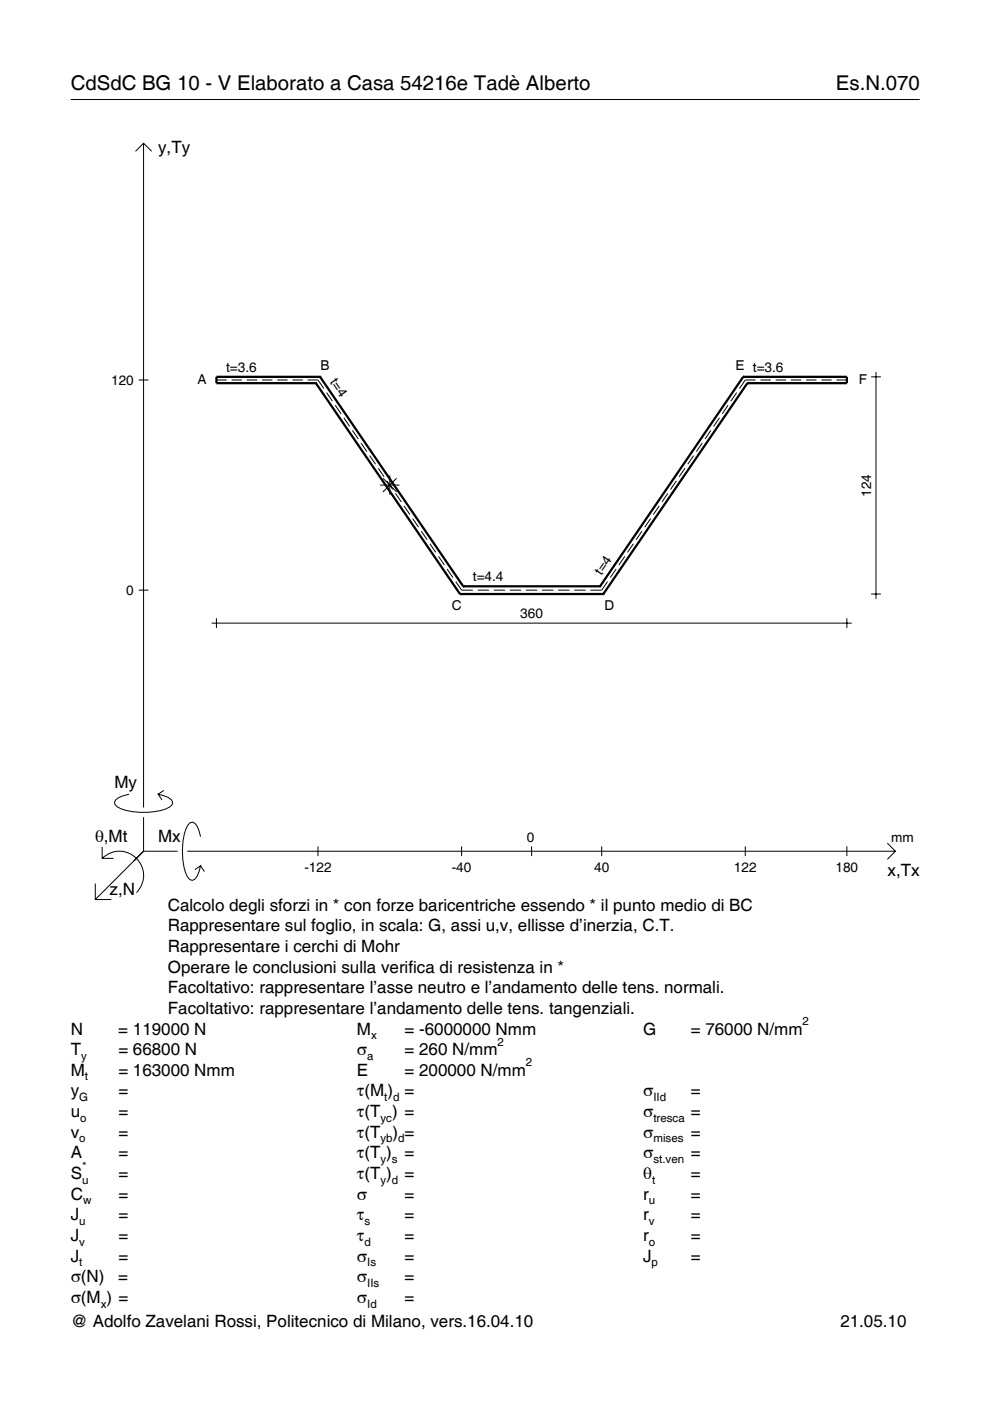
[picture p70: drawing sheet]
<svg xmlns="http://www.w3.org/2000/svg" width="210mm" height="297mm" viewBox="0 0 210 297" stroke-linecap="round" stroke-linejoin="round" font-family="sans-serif">
<defs><g id="words">
<g font-size="4.3">
<text x="15" y="19">CdSdC BG 10 - V Elaborato a Casa 54216e Tadè Alberto</text>
<text x="177.2" y="19">Es.N.070</text>
</g>
<g font-size="3.6">
<text x="33.5" y="32.4">y,Ty</text>
<text x="24.3" y="167.1">My</text>
<text x="20.1" y="178.4">θ,Mt</text>
<text x="33.5" y="178.4">Mx</text>
<text x="188.2" y="185.6">x,Tx</text>
<text x="23.2" y="189.7">z,N</text>
<text x="35.6" y="193.1">Calcolo degli sforzi in * con forze baricentriche essendo * il punto medio di BC</text>
<text x="35.6" y="197.5">Rappresentare sul foglio, in scala: G, assi u,v, ellisse d’inerzia, C.T.</text>
<text x="35.6" y="201.8">Rappresentare i cerchi di Mohr</text>
<text x="35.6" y="206.2">Operare le conclusioni sulla verifica di resistenza in *</text>
<text x="35.6" y="210.6">Facoltativo: rappresentare l’asse neutro e l’andamento delle tens. normali.</text>
<text x="35.6" y="215">Facoltativo: rappresentare l’andamento delle tens. tangenziali.</text>
<text x="15" y="219.3">N</text>
<text x="25.1" y="219.3">= 119000 N</text>
<text x="75.7" y="219.3">M</text>
<text x="85.8" y="219.3">= -6000000 Nmm</text>
<text x="136.4" y="219.3">G</text>
<text x="146.5" y="219.3">= 76000 N/mm</text>
<text x="15" y="223.7">T</text>
<text x="25.1" y="223.7">= 66800 N</text>
<text x="75.7" y="223.7">σ</text>
<text x="85.8" y="223.7">= 260 N/mm</text>
<text x="15" y="232.5">y</text>
<text x="15" y="228.1">M</text>
<text x="25.1" y="232.5">=</text>
<text x="25.1" y="228.1">= 163000 Nmm</text>
<text x="75.7" y="228.1">E</text>
<text x="75.7" y="232.5">τ(M ) =</text>
<text x="85.8" y="228.1">= 200000 N/mm</text>
<text x="136.4" y="232.5">σ</text>
<text x="146.5" y="232.5">=</text>
<text x="15" y="236.8">u</text>
<text x="25.1" y="236.8">=</text>
<text x="75.7" y="236.8">τ(T ) =</text>
<text x="136.4" y="236.8">σ</text>
<text x="146.5" y="236.8">=</text>
<text x="15" y="241.2">v</text>
<text x="15" y="245.6">A</text>
<text x="25.1" y="241.2">=</text>
<text x="25.1" y="245.6">=</text>
<text x="75.7" y="245.6">τ(T )</text>
<text x="75.7" y="241.2">τ(T</text>
<text x="83.3" y="241.2">) =</text>
<text x="85.8" y="245.6">=</text>
<text x="136.4" y="241.2">σ</text>
<text x="136.4" y="245.6">σ</text>
<text x="146.5" y="241.2">=</text>
<text x="146.5" y="245.6">=</text>
<text x="15" y="250">S</text>
<text x="25.1" y="250">=</text>
<text x="75.7" y="250">τ(T )</text>
<text x="85.8" y="250">=</text>
<text x="136.4" y="250">θ</text>
<text x="146.5" y="250">=</text>
<text x="15" y="254.3">C</text>
<text x="25.1" y="254.3">=</text>
<text x="75.7" y="254.3">σ</text>
<text x="85.8" y="254.3">=</text>
<text x="136.4" y="254.3">r</text>
<text x="146.5" y="254.3">=</text>
<text x="15" y="258.7">J</text>
<text x="15" y="263.1">J</text>
<text x="25.1" y="263.1">=</text>
<text x="25.1" y="258.7">=</text>
<text x="75.7" y="258.7">τ</text>
<text x="75.7" y="263.1">τ</text>
<text x="85.8" y="258.7">=</text>
<text x="85.8" y="263.1">=</text>
<text x="136.4" y="258.7">r</text>
<text x="136.4" y="263.1">r</text>
<text x="146.5" y="258.7">=</text>
<text x="146.5" y="263.1">=</text>
<text x="15" y="267.5">J</text>
<text x="25.1" y="267.5">=</text>
<text x="75.7" y="267.5">σ</text>
<text x="85.8" y="267.5">=</text>
<text x="136.4" y="267.5">J</text>
<text x="146.5" y="267.5">=</text>
<text x="15" y="271.8">σ(N)</text>
<text x="25.1" y="271.8">=</text>
<text x="75.7" y="271.8">σ</text>
<text x="85.8" y="271.8">=</text>
<text x="15" y="276.2">σ(M ) =</text>
<text x="15" y="281.4">@ Adolfo Zavelani Rossi, Politecnico di Milano, vers.16.04.10</text>
<text x="75.7" y="276.2">σ</text>
<text x="85.8" y="276.2">=</text>
<text x="178.2" y="281.4">21.05.10</text>
</g>
<g font-size="2.9">
<text x="23.6" y="81.6">120</text>
<text x="41.9" y="81.5">A</text>
<text x="47.9" y="78.9">t=3.6</text>
<text x="68" y="78.4">B</text>
<text x="69.9" y="81" transform="rotate(56 69.9 81)">t=4</text>
<text x="156" y="78.4">E t=3.6</text>
<text x="182.1" y="81.5">F</text>
<text x="184.7" y="105.3" transform="rotate(-90 184.7 105.3)">124</text>
<text x="100.3" y="123.3">t=4.4</text>
<text x="127.5" y="122" transform="rotate(-56 127.5 122)">t=4</text>
<text x="26.8" y="126.1">0</text>
<text x="95.8" y="129.2">C</text>
<text x="110.3" y="131.1">360</text>
<text x="128.1" y="129.2">D</text>
<text x="111.7" y="178.4">0</text>
<text x="189" y="178.4">mm</text>
<text x="64.5" y="184.9">-122</text>
<text x="95.8" y="184.9">-40</text>
<text x="126" y="184.9">40</text>
<text x="155.6" y="184.9">122</text>
<text x="177.2" y="184.9">180</text>
</g>
<g font-size="2.4">
<text x="78.7" y="220.3">x</text>
<text x="105.5" y="221.7">2</text>
<text x="170.2" y="217.3">2</text>
<text x="17.2" y="224.7">y</text>
<text x="77.9" y="224.7">a</text>
<text x="111.5" y="226.1">2</text>
<text x="16.8" y="233.5">G</text>
<text x="18" y="229.1">t</text>
<text x="81.5" y="233.5">t d</text>
<text x="138.5" y="233.5">IId</text>
<text x="17" y="237.8">o</text>
<text x="80.7" y="237.8">yc</text>
<text x="138.5" y="237.8">tresca</text>
<text x="16.8" y="242.2">o</text>
<text x="80.7" y="242.2">yb d</text>
<text x="138.5" y="242.2">mises</text>
<text x="17.4" y="251">u</text>
<text x="17.4" y="248">*</text>
<text x="80.7" y="246.6">y s</text>
<text x="80.7" y="251">y d</text>
<text x="138.2" y="251">t</text>
<text x="138.5" y="246.6">st.ven</text>
<text x="17.6" y="255.3">w</text>
<text x="137.6" y="255.3">u</text>
<text x="16.8" y="259.7">u</text>
<text x="77.3" y="259.7">s</text>
<text x="137.6" y="259.7">v</text>
<text x="16.8" y="264.1">v</text>
<text x="16.8" y="268.5">t</text>
<text x="77.3" y="264.1">d</text>
<text x="77.9" y="268.5">Is</text>
<text x="137.6" y="264.1">o</text>
<text x="138.2" y="268.5">p</text>
<text x="77.9" y="272.8">IIs</text>
<text x="21.4" y="277.2">x</text>
<text x="77.9" y="277.2">Id</text>
</g>
</g></defs>
<g fill="none" stroke="#000" stroke-width=".21">
<path d="M15 21.1h180M28.7 32.1l1.7-1.7 1.8 1.7M30.4 30.4v140.8M184.7 79.9h2.1M185.7 78.9v48.1M29.4 80.6h2.1M45.9 80.6h2.2M49.1 80.6h2.2M52.3 80.6h2.2M55.6 80.6h2.1M58.8 80.6h2.2M62 80.6h2.2"/>
<path d="M65.2 80.6h2.2l1.3 1.8M69.2 83.2l1.3 1.9M71.1 85.9l1.2 1.8M72.9 88.6l1.2 1.8M74.7 91.3l1.3 1.8M76.5 93.9l1.3 1.8M78.4 96.6l1.2 1.8M80.2 99.3l1.2 1.8M145.2 99.3l-1.2 1.8M147.1 96.6l-1.3 1.8M148.9 93.9l-1.3 1.8M150.7 91.3l-1.2 1.8"/>
<path d="M152.5 88.6l-1.2 1.8M154.4 85.9l-1.3 1.8M156.2 83.2l-1.3 1.9M160.2 80.6h-2.2l-1.2 1.8M161.2 80.6h2.2M164.5 80.6h2.2M167.7 80.6h2.2M170.9 80.6h2.2M174.1 80.6h2.2M177.4 80.6h2.2M80.6 102.8h4.1M81.2 101.4l2.9 2.9"/>
<path d="M82 101.9l1.3 1.9M82.6 100.8v4.1M83.8 104.6l1.3 1.8M84.1 101.4l-2.9 2.9M85.7 107.3l1.2 1.8M87.5 109.9l1.2 1.9M89.3 112.6l1.3 1.8M91.1 115.3l1.3 1.8M93 118l1.2 1.8M132.5 118l-1.3 1.8M134.3 115.3l-1.3 1.8M136.1 112.6l-1.2 1.8"/>
<path d="M137.9 109.9l-1.2 1.9M139.8 107.3l-1.3 1.8M141.6 104.6l-1.3 1.8M143.4 101.9l-1.2 1.9M29.4 125.1h2.1M44.9 132.1h135.7M45.9 131.1v2M94.8 120.6l1.2 1.9M96.6 123.3l1.3 1.8h2.3M101.3 125.1h2.4M104.7 125.1h2.4M108.1 125.1h2.4"/>
<path d="M111.5 125.1h2.4M114.9 125.1h2.4M118.4 125.1h2.3M121.8 125.1h2.4M128.8 123.3l-1.2 1.8h-2.4M130.6 120.6l-1.2 1.9M179.6 131.1v2M184.7 125.9h2.1M21.7 179.6v2.4h2.4M27.3 168.4a3.6 3.6 0 0 0-3 1.7l.1 .5a5.6 5.6 0 0 0 3.8 1.5 13.4 13.4 0 0 0 7.8-1l.5-.5 .1-.5a3.6 3.6 0 0 0-3.1-1.7l.8 1.2M30.4 173.3v7.2M34.7 167.6l-1.2 .8"/>
<path d="M42.5 177.4a3.6 3.6 0 0 0-1.7-3.1l-.5 .1a5.7 5.7 0 0 0-1.5 3.8 13.9 13.9 0 0 0 1.1 7.9l.4 .4 .5 .1a3.6 3.6 0 0 0 1.7-3l-1.2 .8M67.4 179.4v2.1M97.9 179.4v2.1M112.7 179.4v2.1M127.6 179.4v2.1M158 179.4v2.1M179.6 179.4v2.1M188.1 178.8l1.7 1.7-1.7 1.7M20.2 187.3v3.4h3.4M21.7 182a5.1 5.1 0 0 1 7.2 0 5.1 5.1 0 0 1 0 7.3M30.4 180.5l-10.2 10.2M30.4 180.5h7.2"/>
<path d="M39.7 180.5h150.1M42.5 183.6l.8 1.2"/>
</g>
<g fill="none" stroke="#000" stroke-width=".48">
<path d="M67.9 79.9h.1M67.9 79.9h-22v1.3h21.1M67.9 79.9l30.3 44.4M157.6 79.9h.1M157.6 79.9h22v1.3h-21.1M157.6 79.9l-30.4 44.4M67 81.2h.1M67 81.2l30.5 44.7M158.5 81.2h.1M158.5 81.2l-30.6 44.7M97.5 125.9h.1M97.5 125.9h30.4"/>
<path d="M98.2 124.3h.1M98.2 124.3h29M127.2 124.3h.1M127.9 125.9h.1"/>
</g>
<use href="#words"/>
</svg>
